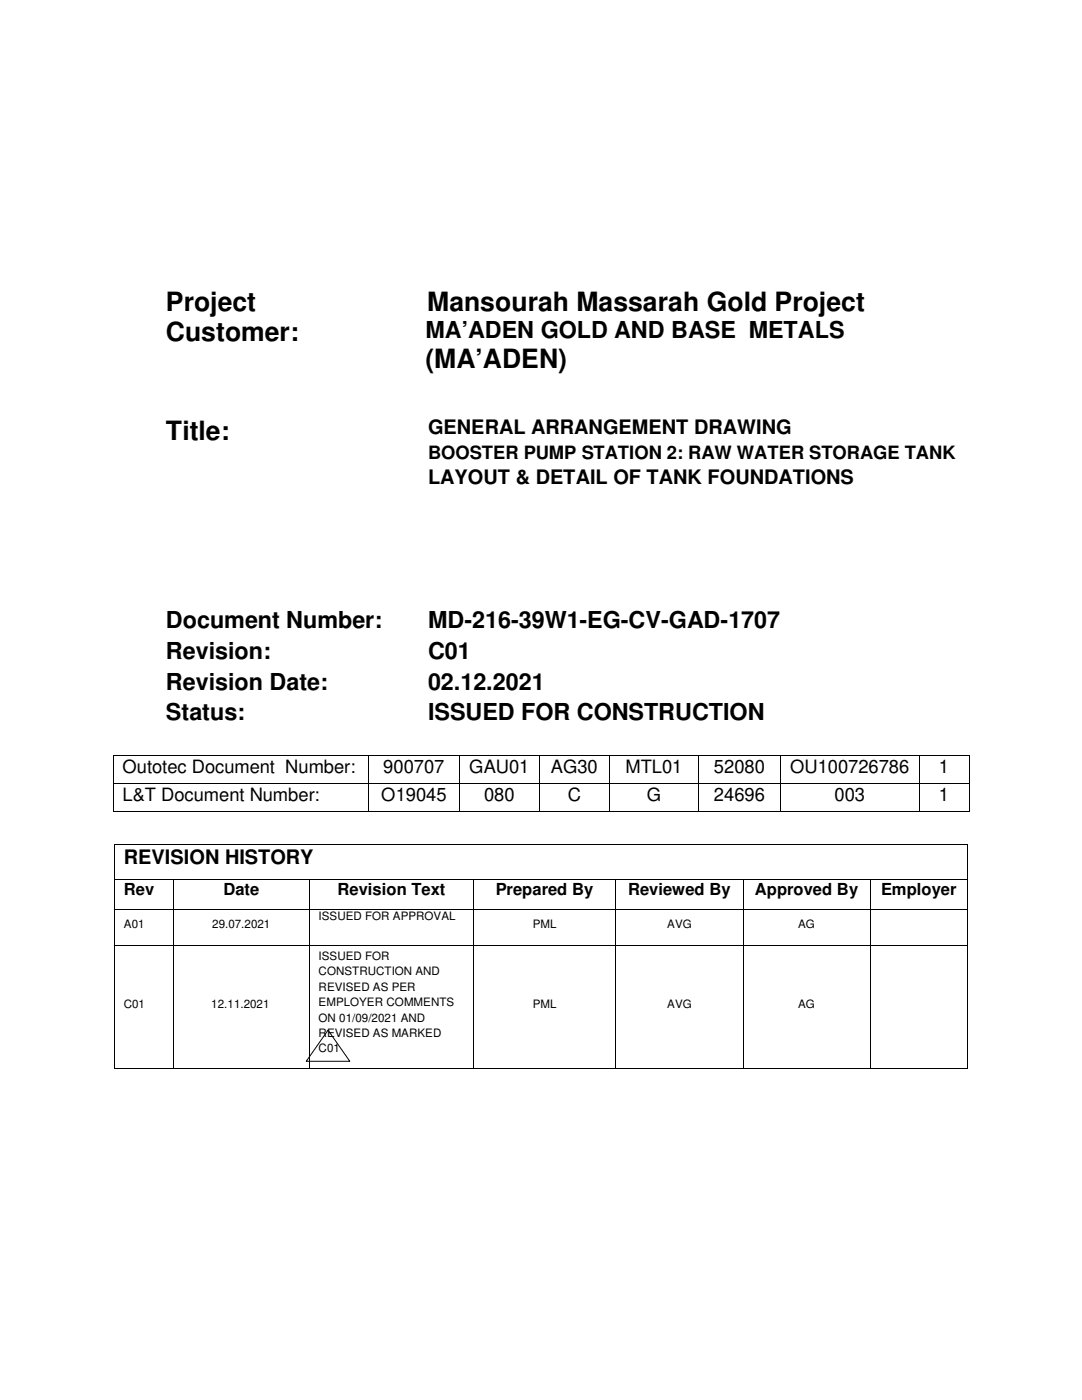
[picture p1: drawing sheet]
<svg xmlns="http://www.w3.org/2000/svg" width="216mm" height="279mm" viewBox="0 0 216 279" stroke-linecap="round" stroke-linejoin="round" font-family="sans-serif">
<defs><g id="words">
<g font-size="5.3">
<text x="33.1" y="62">Project</text>
<text x="85.2" y="62">Mansourah Massarah Gold Project</text>
<text x="33.1" y="68.1">Customer:</text>
<text x="84.9" y="73.5">(MA’ADEN)</text>
<text x="33.1" y="87.8">Title:</text>
</g>
<g font-size="4.7">
<text x="84.9" y="67.5">MA’ADEN GOLD AND BASE METALS</text>
<text x="33.1" y="125.4">Document Number:</text>
<text x="85.4" y="125.4">MD-216-39W1-EG-CV-GAD-1707</text>
<text x="33.1" y="131.5">Revision:</text>
<text x="85.4" y="131.5">C01</text>
<text x="33.1" y="137.6">Revision Date:</text>
<text x="85.4" y="137.6">02.12.2021</text>
<text x="33.1" y="143.8">Status:</text>
<text x="85.4" y="143.8">ISSUED FOR CONSTRUCTION</text>
</g>
<g font-size="4">
<text x="85.4" y="86.6">GENERAL ARRANGEMENT DRAWING</text>
<text x="85.4" y="96.6">LAYOUT &amp; DETAIL OF TANK FOUNDATIONS</text>
<text x="24.7" y="172.3">REVISION HISTORY</text>
</g>
<g font-size="3.7">
<text x="85.4" y="91.5">BOOSTER PUMP STATION 2: RAW WATER STORAGE TANK</text>
<text x="24.4" y="154.3">Outotec Document Number:</text>
<text x="76.5" y="154.3">900707</text>
<text x="93.6" y="154.3">GAU01</text>
<text x="109.9" y="154.3">AG30</text>
<text x="124.8" y="154.3">MTL01</text>
<text x="142.5" y="154.3">52080</text>
<text x="157.7" y="154.3">OU100726786</text>
<text x="187.3" y="154.3">1</text>
<text x="24.4" y="159.9">L&amp;T Document Number:</text>
<text x="76.1" y="159.9">O19045</text>
<text x="96.6" y="159.9">080</text>
<text x="113.3" y="159.9">C</text>
<text x="129" y="159.9">G</text>
<text x="142.5" y="159.9">24696</text>
<text x="166.5" y="159.9">003</text>
<text x="187.3" y="159.9">1</text>
</g>
<g font-size="3.3">
<text x="24.7" y="178.7">Rev</text>
<text x="44.6" y="178.7">Date</text>
<text x="67.4" y="178.7">Revision Text</text>
<text x="98.9" y="178.7">Prepared By</text>
<text x="125.3" y="178.7">Reviewed By</text>
<text x="150.6" y="178.7">Approved By</text>
<text x="175.8" y="178.7">Employer</text>
</g>
<g font-size="2.3">
<text x="24.7" y="185.2">A01</text>
<text x="42.4" y="185.2">29.07.2021</text>
<text x="63.6" y="183.7">ISSUED FOR APPROVAL</text>
<text x="106.3" y="185.2">PML</text>
<text x="133.1" y="185.2">AVG</text>
<text x="159.3" y="185.2">AG</text>
<text x="63.6" y="191.6">ISSUED FOR</text>
<text x="63.6" y="194.7">CONSTRUCTION AND</text>
<text x="63.6" y="197.7">REVISED AS PER</text>
<text x="24.7" y="201.2">C01</text>
<text x="42.2" y="201.2">12.11.2021</text>
<text x="63.6" y="200.8">EMPLOYER COMMENTS</text>
<text x="63.6" y="203.9">ON 01/09/2021 AND</text>
<text x="106.3" y="201.2">PML</text>
<text x="133.1" y="201.2">AVG</text>
<text x="159.3" y="201.2">AG</text>
<text x="63.6" y="206.9">REVISED AS MARKED</text>
<text x="63.6" y="210">C01</text>
</g>
</g></defs>
<g fill="#000">
<path d="M22.6 150.8h.1v.1h-.1zM22.6 156.3h.1v.2h-.1zM73.5 150.8h.2v.1h-.2zM73.5 156.3h.2v.2h-.2zM91.5 150.8h.2v.1h-.2zM91.5 156.3h.2v.2h-.2zM107.6 150.8h.1v.1h-.1zM107.6 156.3h.1v.2h-.1zM121.5 150.8h.2v.1h-.2zM121.5 156.3h.2v.2h-.2zM139.3 150.8h.2v.1h-.2zM139.3 156.3h.2v.2h-.2z"/>
<path d="M155.6 150.8h.2v.1h-.2zM155.6 156.3h.2v.2h-.2zM183.4 150.8h.1v.1h-.1zM183.4 156.3h.1v.2h-.1zM193.3 150.8h.2v.1h-.2zM193.3 156.3h.2v.2h-.2zM22.6 161.9h.1v.1h-.1zM22.8 168.4h.2v.2h-.2zM22.8 175.4h.2v.2h-.2zM34.5 175.4h.2v.2h-.2zM61.7 175.4h.2v.2h-.2zM73.5 161.9h.2v.1h-.2z"/>
<path d="M91.5 161.9h.2v.1h-.2zM94.4 175.4h.2v.2h-.2zM107.6 161.9h.1v.1h-.1zM121.5 161.9h.2v.1h-.2zM122.8 175.4h.2v.2h-.2zM139.3 161.9h.2v.1h-.2zM148.2 175.4h.2v.2h-.2zM155.6 161.9h.2v.1h-.2zM173.6 175.4h.1v.2h-.1zM183.4 161.9h.1v.1h-.1zM193 168.4h.2v.2h-.2zM193 175.4h.2v.2h-.2z"/>
<path d="M193.3 161.9h.2v.1h-.2zM22.8 181.3h.2v.2h-.2zM22.8 188.6h.2v.1h-.2zM34.5 181.3h.2v.2h-.2zM34.5 188.6h.2v.1h-.2zM61.7 181.3h.2v.2h-.2zM61.7 188.6h.2v.1h-.2zM94.4 181.3h.2v.2h-.2zM94.4 188.6h.2v.1h-.2zM122.8 181.3h.2v.2h-.2zM122.8 188.6h.2v.1h-.2zM148.2 181.3h.2v.2h-.2z"/>
<path d="M148.2 188.6h.2v.1h-.2zM173.6 181.3h.1v.2h-.1zM173.6 188.6h.1v.1h-.1zM193 181.3h.2v.2h-.2zM193 188.6h.2v.1h-.2zM22.8 213.2h.2v.2h-.2zM34.5 213.2h.2v.2h-.2zM61.7 213.2h.2v.2h-.2zM94.4 213.2h.2v.2h-.2zM122.8 213.2h.2v.2h-.2zM148.2 213.2h.2v.2h-.2zM173.6 213.2h.1v.2h-.1z"/>
<path d="M193 213.2h.2v.2h-.2z"/>
</g>
<g fill="none" stroke="#000" stroke-width=".2">
<path d="M22.7 150.9v5.4M22.7 156.5v5.4M22.7 150.8h50.8M22.7 156.4h50.8M73.6 150.9v5.4M73.6 156.5v5.4M73.7 150.8h17.8M73.7 156.4h17.8M91.6 150.9v5.4M91.6 156.5v5.4M91.7 150.8h15.9M91.7 156.4h15.9"/>
<path d="M107.7 150.9v5.4M107.7 156.5v5.4M107.7 150.8h13.8M107.7 156.4h13.8M121.6 150.9v5.4M121.6 156.5v5.4M121.7 150.8h17.6M121.7 156.4h17.6M139.4 150.9v5.4M139.4 156.5v5.4M139.5 150.8h16.1M139.5 156.4h16.1"/>
<path d="M155.7 150.9v5.4M155.7 156.5v5.4M155.8 150.8h27.6M155.8 156.4h27.6M183.4 150.9v5.4M183.4 156.5v5.4M183.5 150.8h9.8M183.5 156.4h9.8M193.4 150.9v5.4M193.4 156.5v5.4M22.7 161.9h50.8M22.9 168.6v6.8"/>
<path d="M22.9 175.6v5.7M23 168.5h170M23 175.5h11.5M34.6 175.6v5.7M34.7 175.5h27M61.8 175.6v5.7M61.9 175.5h32.5M73.7 161.9h17.8M91.7 161.9h15.9M94.5 175.6v5.7M94.6 175.5h28.2M107.7 161.9h13.8"/>
<path d="M121.7 161.9h17.6M122.9 175.6v5.7M123 175.5h25.2M139.5 161.9h16.1M148.3 175.6v5.7M148.4 175.5h25.2M155.8 161.9h27.6M173.6 175.6v5.7M173.7 175.5h19.3M183.5 161.9h9.8M193.1 168.6v6.8M193.1 175.6v5.7"/>
<path d="M22.9 181.5v7.1M22.9 188.7v24.5M23 181.4h11.5M23 188.7h11.5M34.6 181.5v7.1M34.6 188.7v24.5M34.7 181.4h27M34.7 188.7h27M61.8 181.5v7.1M61.8 188.7v24.5M61.9 181.4h32.5M61.9 188.7h32.5"/>
<path d="M94.5 181.5v7.1M94.5 188.7v24.5M94.6 181.4h28.2M94.6 188.7h28.2M122.9 181.5v7.1M122.9 188.7v24.5M123 181.4h25.2M123 188.7h25.2M148.3 181.5v7.1M148.3 188.7v24.5M148.4 181.4h25.2M148.4 188.7h25.2"/>
<path d="M173.6 181.5v7.1M173.6 188.7v24.5M173.7 181.4h19.3M173.7 188.7h19.3M193.1 181.5v7.1M193.1 188.7v24.5M23 213.3h11.5M34.7 213.3h27M61.9 213.3h32.5M65.5 205.6l4.3 6.2h-8.7zM94.6 213.3h28.2M123 213.3h25.2"/>
<path d="M148.4 213.3h25.2M173.7 213.3h19.3"/>
</g>
<use href="#words"/>
</svg>
